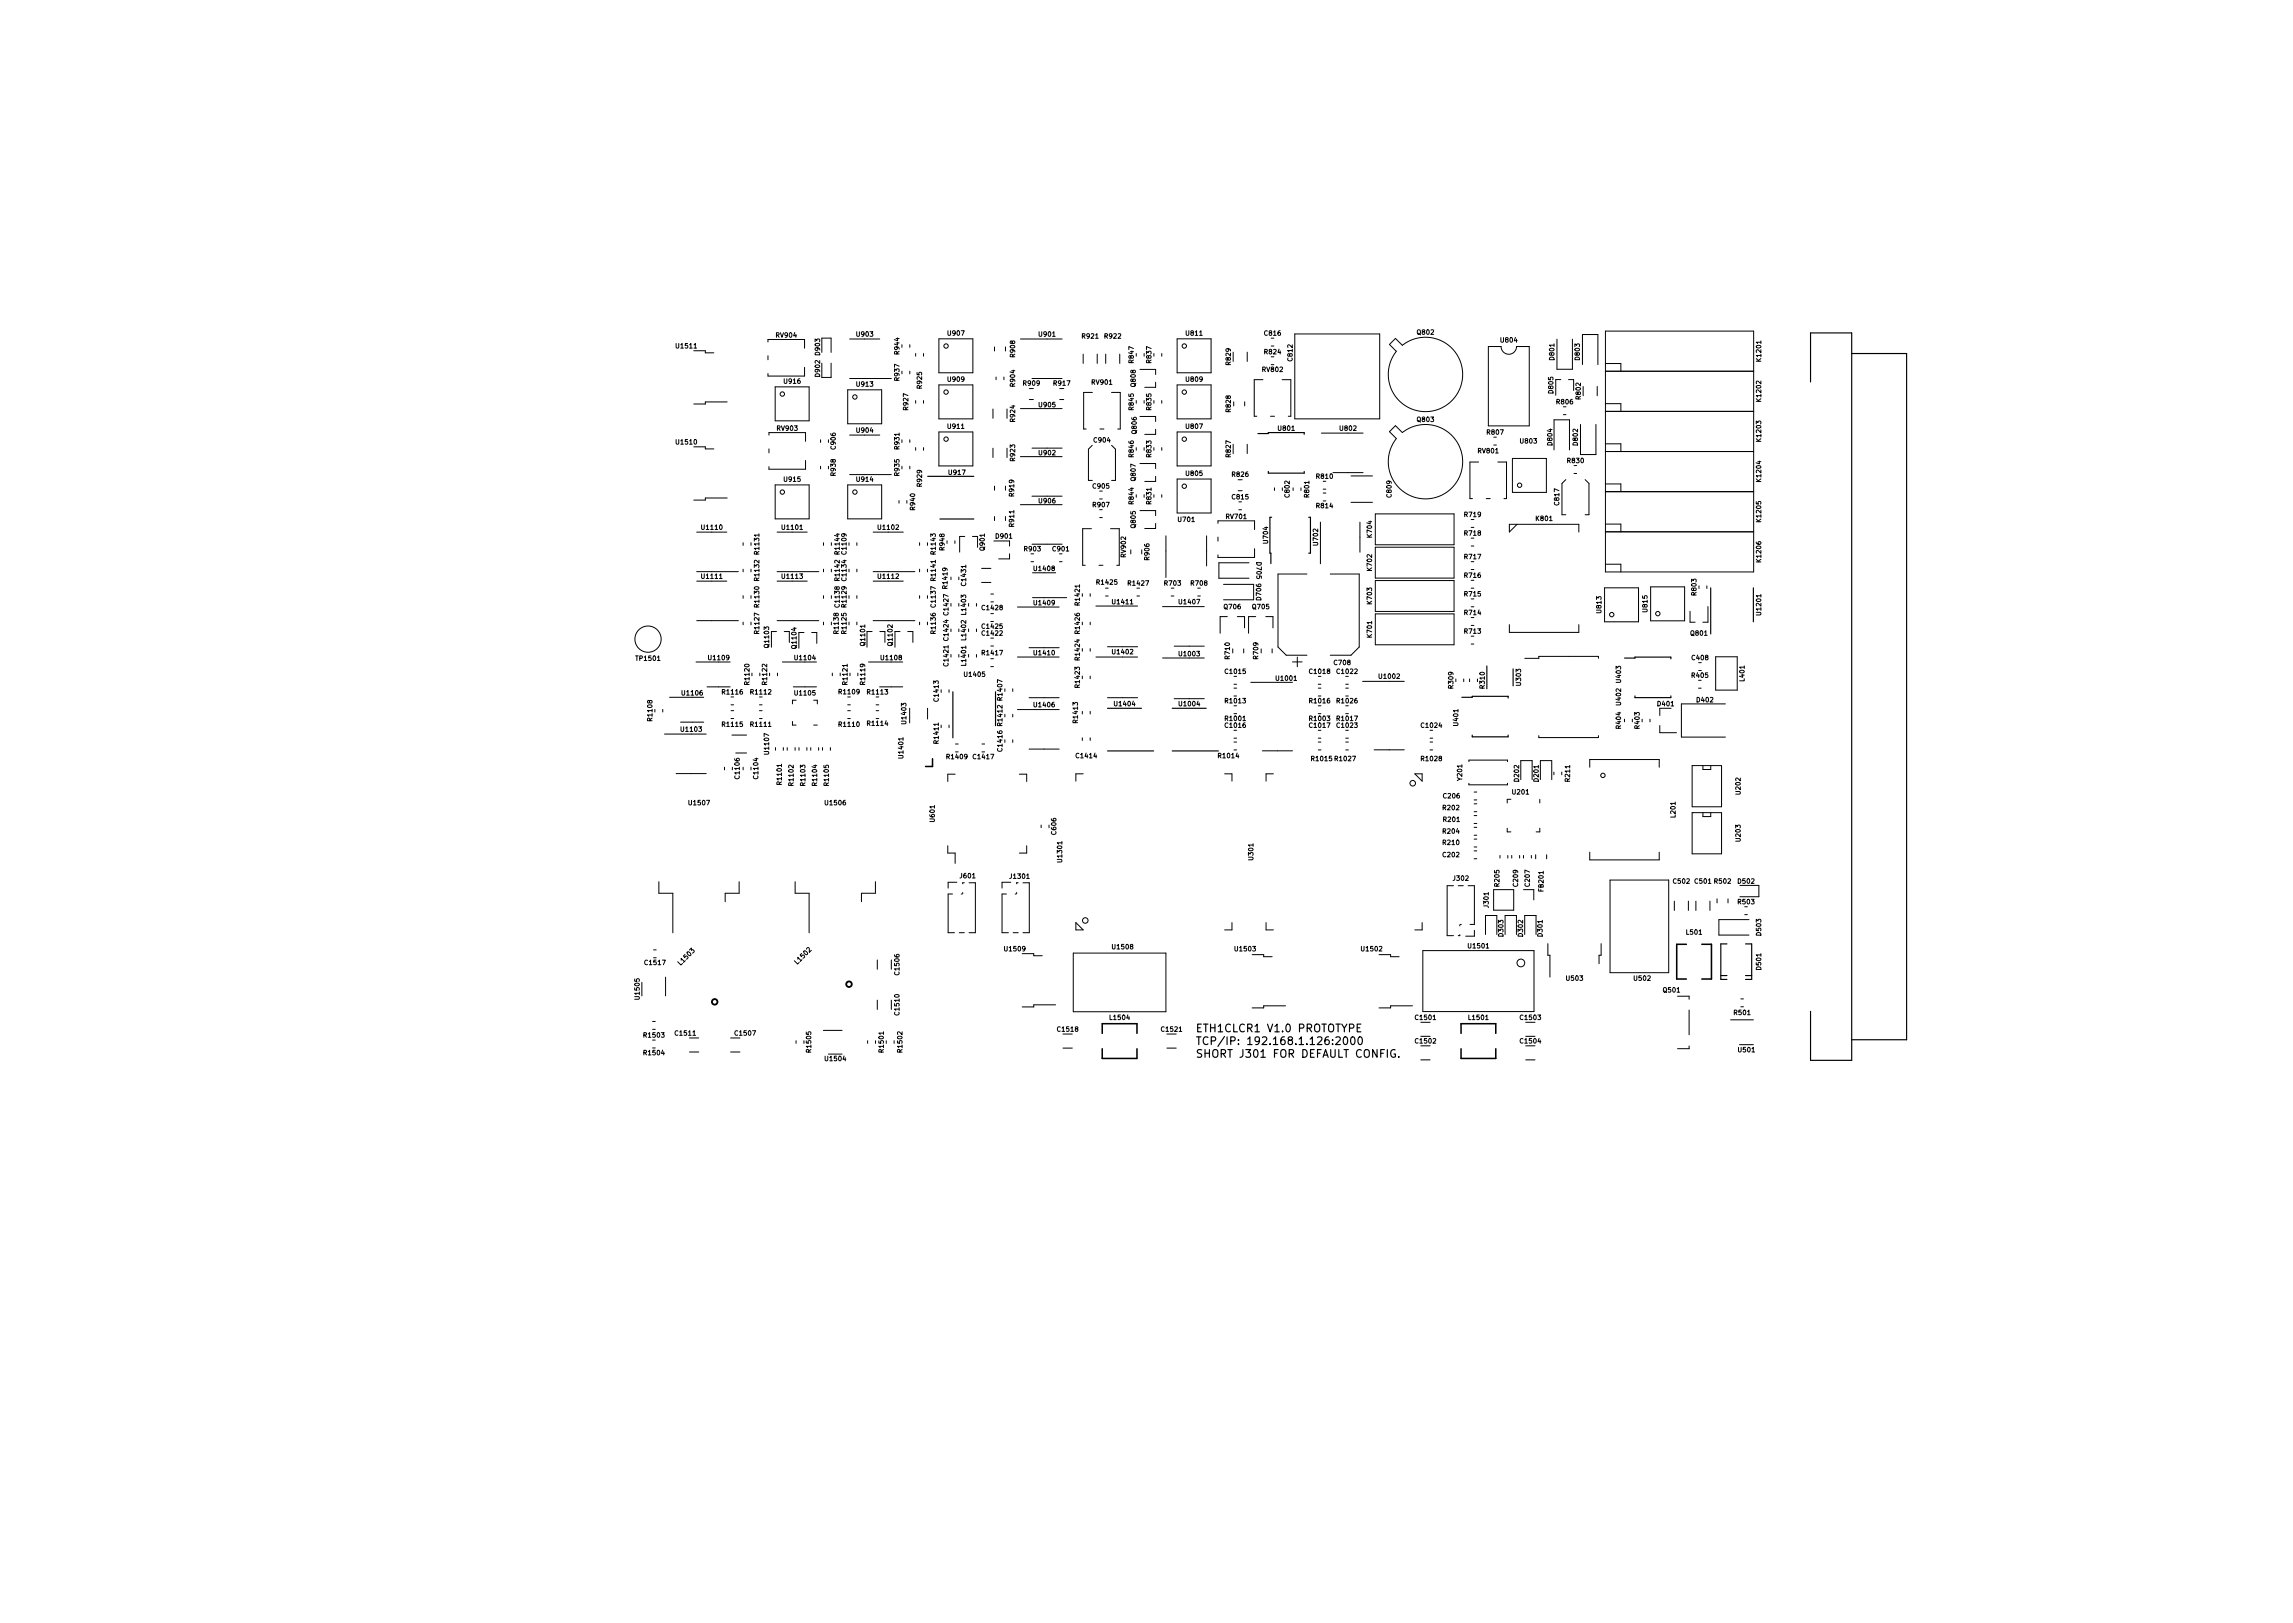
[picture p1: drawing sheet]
<svg xmlns="http://www.w3.org/2000/svg" width="297mm" height="210mm" viewBox="0 0 297 210" stroke-linecap="round" stroke-linejoin="round" font-family="sans-serif">
<defs><g id="words">
<g font-size="1.4">
<text x="154.8" y="133.7">ETH1CLCR1 V1.0 PROTOTYPE</text>
<text x="154.8" y="135.4">TCP/IP: 192.168.1.126:2000</text>
<text x="154.8" y="137">SHORT J301 FOR DEFAULT CONFIG.</text>
</g>
<g font-size=".8">
<text x="87.7" y="45.1">U1511</text>
<text x="100.6" y="43.7">RV904</text>
<text x="106.2" y="46" transform="rotate(-90 106.2 46)">D903</text>
<text x="111" y="43.6">U903</text>
<text x="116.5" y="45.8" transform="rotate(-90 116.5 45.8)">R944</text>
<text x="122.8" y="43.5">U907</text>
<text x="131.5" y="46.2" transform="rotate(-90 131.5 46.2)">R908</text>
<text x="134.6" y="43.6">U901</text>
<text x="140.2" y="43.9">R921</text>
<text x="143.1" y="43.9">R922</text>
<text x="146.9" y="47" transform="rotate(-90 146.9 47)">R847</text>
<text x="149.1" y="47" transform="rotate(-90 149.1 47)">R837</text>
<text x="153.7" y="43.5">U811</text>
<text x="159.4" y="47.2" transform="rotate(-90 159.4 47.2)">R829</text>
<text x="163.8" y="45.9">R824</text>
<text x="163.8" y="43.5">C816</text>
<text x="167.4" y="46.7" transform="rotate(-90 167.4 46.7)">C812</text>
<text x="183.6" y="43.3">Q802</text>
<text x="194.5" y="44.4">U804</text>
<text x="201.3" y="46.6" transform="rotate(-90 201.3 46.6)">D801</text>
<text x="204.6" y="46.6" transform="rotate(-90 204.6 46.6)">D803</text>
<text x="228.1" y="46.7" transform="rotate(-90 228.1 46.7)">K1201</text>
<text x="101.6" y="49.7">U916</text>
<text x="106.2" y="48.7" transform="rotate(-90 106.2 48.7)">D902</text>
<text x="111" y="50.1">U913</text>
<text x="116.5" y="49.3" transform="rotate(-90 116.5 49.3)">R937</text>
<text x="117.6" y="53.1" transform="rotate(-90 117.6 53.1)">R927</text>
<text x="119.4" y="50.3" transform="rotate(-90 119.4 50.3)">R925</text>
<text x="122.8" y="49.4">U909</text>
<text x="131.5" y="50" transform="rotate(-90 131.5 50)">R904</text>
<text x="132.6" y="50">R909</text>
<text x="134.6" y="52.7">U905</text>
<text x="136.5" y="50">R917</text>
<text x="141.5" y="49.8">RV901</text>
<text x="146.9" y="53.1" transform="rotate(-90 146.9 53.1)">R845</text>
<text x="147.1" y="50" transform="rotate(-90 147.1 50)">Q808</text>
<text x="149.1" y="53.1" transform="rotate(-90 149.1 53.1)">R835</text>
<text x="153.7" y="49.4">U809</text>
<text x="159.4" y="53.3" transform="rotate(-90 159.4 53.3)">R828</text>
<text x="163.6" y="48.2">RV802</text>
<text x="201.2" y="50.9" transform="rotate(-90 201.2 50.9)">D805</text>
<text x="201.7" y="52.4">R806</text>
<text x="204.8" y="51.7" transform="rotate(-90 204.8 51.7)">R802</text>
<text x="228.1" y="51.9" transform="rotate(-90 228.1 51.9)">K1202</text>
<text x="87.7" y="57.6">U1510</text>
<text x="100.7" y="55.8">RV903</text>
<text x="108.2" y="58.1" transform="rotate(-90 108.2 58.1)">C906</text>
<text x="111" y="56">U904</text>
<text x="116.5" y="58.1" transform="rotate(-90 116.5 58.1)">R931</text>
<text x="122.8" y="55.5">U911</text>
<text x="131.5" y="59.7" transform="rotate(-90 131.5 59.7)">R923</text>
<text x="131.5" y="54.6" transform="rotate(-90 131.5 54.6)">R924</text>
<text x="134.6" y="59">U902</text>
<text x="141.7" y="57.3">C904</text>
<text x="146.9" y="59.2" transform="rotate(-90 146.9 59.2)">R846</text>
<text x="147.2" y="56.1" transform="rotate(-90 147.2 56.1)">Q806</text>
<text x="149.1" y="59.2" transform="rotate(-90 149.1 59.2)">R833</text>
<text x="153.7" y="55.5">U807</text>
<text x="159.4" y="59.2" transform="rotate(-90 159.4 59.2)">R827</text>
<text x="165.6" y="55.8">U801</text>
<text x="173.6" y="55.8">U802</text>
<text x="183.6" y="54.7">Q803</text>
<text x="191.5" y="58.7">RV801</text>
<text x="192.7" y="56.3">R807</text>
<text x="197" y="57.4">U803</text>
<text x="201.1" y="57.6" transform="rotate(-90 201.1 57.6)">D804</text>
<text x="203.1" y="60">R830</text>
<text x="204.4" y="57.6" transform="rotate(-90 204.4 57.6)">D802</text>
<text x="228.1" y="57.1" transform="rotate(-90 228.1 57.1)">K1203</text>
<text x="101.6" y="62.4">U915</text>
<text x="108.2" y="61.6" transform="rotate(-90 108.2 61.6)">R938</text>
<text x="111" y="62.4">U914</text>
<text x="116.5" y="61.6" transform="rotate(-90 116.5 61.6)">R935</text>
<text x="119.4" y="63" transform="rotate(-90 119.4 63)">R929</text>
<text x="123" y="61.5">U917</text>
<text x="131.4" y="64.2" transform="rotate(-90 131.4 64.2)">R919</text>
<text x="134.6" y="65.2">U906</text>
<text x="141.6" y="65.7">R907</text>
<text x="141.6" y="63.3">C905</text>
<text x="146.9" y="65.3" transform="rotate(-90 146.9 65.3)">R844</text>
<text x="147.1" y="62.2" transform="rotate(-90 147.1 62.2)">Q807</text>
<text x="149.1" y="65.3" transform="rotate(-90 149.1 65.3)">R831</text>
<text x="153.7" y="61.6">U805</text>
<text x="159.7" y="61.8">R826</text>
<text x="159.7" y="64.7">C815</text>
<text x="167.1" y="64.4" transform="rotate(-90 167.1 64.4)">C802</text>
<text x="169.6" y="64.4" transform="rotate(-90 169.6 64.4)">R801</text>
<text x="170.6" y="65.8">R814</text>
<text x="170.6" y="62">R810</text>
<text x="180.3" y="64.4" transform="rotate(-90 180.3 64.4)">C809</text>
<text x="202" y="65.4" transform="rotate(-90 202 65.4)">C817</text>
<text x="228.1" y="62.3" transform="rotate(-90 228.1 62.3)">K1204</text>
<text x="91" y="68.6">U1110</text>
<text x="98.3" y="71.7" transform="rotate(-90 98.3 71.7)">R1131</text>
<text x="101.4" y="68.6">U1101</text>
<text x="108.8" y="71.7" transform="rotate(-90 108.8 71.7)">R1144</text>
<text x="109.6" y="71.7" transform="rotate(-90 109.6 71.7)">C1109</text>
<text x="113.8" y="68.6">U1102</text>
<text x="118.5" y="66" transform="rotate(-90 118.5 66)">R940</text>
<text x="121.2" y="71.7" transform="rotate(-90 121.2 71.7)">R1143</text>
<text x="122.3" y="71.2" transform="rotate(-90 122.3 71.2)">R948</text>
<text x="127.6" y="71.2" transform="rotate(-90 127.6 71.2)">Q901</text>
<text x="129" y="69.8">D901</text>
<text x="131.4" y="68.2" transform="rotate(-90 131.4 68.2)">R911</text>
<text x="132.7" y="71.4">R903</text>
<text x="136.4" y="71.4">C901</text>
<text x="147.1" y="68.3" transform="rotate(-90 147.1 68.3)">Q805</text>
<text x="152.7" y="67.6">U701</text>
<text x="158.9" y="67.2">RV701</text>
<text x="164.3" y="70.3" transform="rotate(-90 164.3 70.3)">U704</text>
<text x="170.7" y="70.6" transform="rotate(-90 170.7 70.6)">U702</text>
<text x="177.7" y="69.6" transform="rotate(-90 177.7 69.6)">K704</text>
<text x="189.8" y="67">R719</text>
<text x="189.8" y="69.4">R718</text>
<text x="199" y="67.5">K801</text>
<text x="228.1" y="67.5" transform="rotate(-90 228.1 67.5)">K1205</text>
<text x="91" y="75">U1111</text>
<text x="98.3" y="75.1" transform="rotate(-90 98.3 75.1)">R1132</text>
<text x="101.4" y="75">U1113</text>
<text x="108.8" y="75.1" transform="rotate(-90 108.8 75.1)">R1142</text>
<text x="109.6" y="75.1" transform="rotate(-90 109.6 75.1)">C1134</text>
<text x="113.8" y="75">U1112</text>
<text x="121.2" y="75.1" transform="rotate(-90 121.2 75.1)">R1141</text>
<text x="122.7" y="76.2" transform="rotate(-90 122.7 76.2)">R1419</text>
<text x="125.1" y="75.8" transform="rotate(-90 125.1 75.8)">C1431</text>
<text x="134" y="74">U1408</text>
<text x="142.2" y="75.7">R1425</text>
<text x="145.8" y="72.1" transform="rotate(-90 145.8 72.1)">RV902</text>
<text x="146.2" y="75.9">R1427</text>
<text x="148.9" y="72.5" transform="rotate(-90 148.9 72.5)">R906</text>
<text x="150.9" y="75.9">R703</text>
<text x="154.3" y="75.9">R708</text>
<text x="162.8" y="72.9" transform="rotate(90 162.8 72.9)">D705</text>
<text x="163.4" y="77.7" transform="rotate(-90 163.4 77.7)">D706</text>
<text x="177.7" y="73.9" transform="rotate(-90 177.7 73.9)">K702</text>
<text x="189.8" y="72.4">R717</text>
<text x="189.8" y="74.8">R716</text>
<text x="189.8" y="77.3">R715</text>
<text x="219.8" y="77.1" transform="rotate(-90 219.8 77.1)">R803</text>
<text x="228.1" y="72.7" transform="rotate(-90 228.1 72.7)">K1206</text>
<text x="98.3" y="82" transform="rotate(-90 98.3 82)">R1127</text>
<text x="98.3" y="78.6" transform="rotate(-90 98.3 78.6)">R1130</text>
<text x="99.6" y="83.8" transform="rotate(-90 99.6 83.8)">Q1103</text>
<text x="103.2" y="83.9" transform="rotate(-90 103.2 83.9)">Q1104</text>
<text x="108.6" y="82" transform="rotate(-90 108.6 82)">R1138</text>
<text x="108.8" y="78.6" transform="rotate(-90 108.8 78.6)">C1138</text>
<text x="109.6" y="82" transform="rotate(-90 109.6 82)">R1125</text>
<text x="109.6" y="78.6" transform="rotate(-90 109.6 78.6)">R1129</text>
<text x="112.1" y="83.5" transform="rotate(-90 112.1 83.5)">Q1101</text>
<text x="115.6" y="83.5" transform="rotate(-90 115.6 83.5)">Q1102</text>
<text x="121.2" y="82" transform="rotate(-90 121.2 82)">R1136</text>
<text x="121.2" y="78.6" transform="rotate(-90 121.2 78.6)">C1137</text>
<text x="122.9" y="82.9" transform="rotate(-90 122.9 82.9)">C1424</text>
<text x="122.9" y="79.6" transform="rotate(-90 122.9 79.6)">C1427</text>
<text x="125.1" y="82.8" transform="rotate(-90 125.1 82.8)">L1402</text>
<text x="125.1" y="79.5" transform="rotate(-90 125.1 79.5)">L1403</text>
<text x="127.3" y="79">C1428</text>
<text x="127.3" y="81.4">C1425</text>
<text x="127.3" y="82.3">C1422</text>
<text x="134" y="78.4">U1409</text>
<text x="139.9" y="82" transform="rotate(-90 139.9 82)">R1426</text>
<text x="139.9" y="78.3" transform="rotate(-90 139.9 78.3)">R1421</text>
<text x="144.2" y="78.3">U1411</text>
<text x="152.8" y="78.3">U1407</text>
<text x="158.6" y="78.9">Q706</text>
<text x="162.3" y="78.9">Q705</text>
<text x="177.7" y="82.5" transform="rotate(-90 177.7 82.5)">K701</text>
<text x="177.7" y="78.2" transform="rotate(-90 177.7 78.2)">K703</text>
<text x="189.8" y="79.7">R714</text>
<text x="189.8" y="82.1">R713</text>
<text x="207.4" y="79.4" transform="rotate(-90 207.4 79.4)">U813</text>
<text x="213.4" y="79.2" transform="rotate(-90 213.4 79.2)">U815</text>
<text x="219.1" y="82.3">Q801</text>
<text x="228.1" y="79.6" transform="rotate(-90 228.1 79.6)">U1201</text>
<text x="82.5" y="85.6">TP1501</text>
<text x="91.9" y="85.5">U1109</text>
<text x="93.6" y="90">R1116</text>
<text x="97.1" y="88.6" transform="rotate(-90 97.1 88.6)">R1120</text>
<text x="97.3" y="90">R1112</text>
<text x="99.4" y="88.6" transform="rotate(-90 99.4 88.6)">R1122</text>
<text x="103" y="85.5">U1104</text>
<text x="108.8" y="89.9">R1109</text>
<text x="109.8" y="88.6" transform="rotate(-90 109.8 88.6)">R1121</text>
<text x="112.1" y="88.6" transform="rotate(-90 112.1 88.6)">R1119</text>
<text x="112.4" y="90">R1113</text>
<text x="114.2" y="85.5">U1108</text>
<text x="122.9" y="86.2" transform="rotate(-90 122.9 86.2)">C1421</text>
<text x="125" y="87.7">U1405</text>
<text x="125.1" y="86.1" transform="rotate(-90 125.1 86.1)">L1401</text>
<text x="127.3" y="84.9">R1417</text>
<text x="134" y="84.9">U1410</text>
<text x="139.9" y="89" transform="rotate(-90 139.9 89)">R1423</text>
<text x="139.9" y="85.4" transform="rotate(-90 139.9 85.4)">R1424</text>
<text x="144.2" y="84.7">U1402</text>
<text x="152.8" y="85">U1003</text>
<text x="158.8" y="87.3">C1015</text>
<text x="159.3" y="85.3" transform="rotate(-90 159.3 85.3)">R710</text>
<text x="163" y="85.3" transform="rotate(-90 163 85.3)">R709</text>
<text x="165.4" y="88.2">U1001</text>
<text x="169.7" y="87.3">C1018</text>
<text x="172.9" y="86.1">C708</text>
<text x="173.3" y="87.3">C1022</text>
<text x="178.7" y="87.9">U1002</text>
<text x="188.3" y="89.1" transform="rotate(-90 188.3 89.1)">R309</text>
<text x="192.3" y="89.1" transform="rotate(-90 192.3 89.1)">R310</text>
<text x="197" y="88.8" transform="rotate(-90 197 88.8)">U303</text>
<text x="210" y="88.4" transform="rotate(-90 210 88.4)">U403</text>
<text x="219.2" y="87.8">R405</text>
<text x="219.2" y="85.5">C408</text>
<text x="226" y="88.2" transform="rotate(-90 226 88.2)">L401</text>
<text x="84.5" y="93.3" transform="rotate(-90 84.5 93.3)">R1108</text>
<text x="88.3" y="94.8">U1103</text>
<text x="88.4" y="90.1">U1106</text>
<text x="93.6" y="94.1">R1115</text>
<text x="97.3" y="94.1">R1111</text>
<text x="103" y="90.1">U1105</text>
<text x="108.8" y="94.1">R1110</text>
<text x="112.4" y="94">R1114</text>
<text x="117.4" y="93.7" transform="rotate(-90 117.4 93.7)">U1403</text>
<text x="121.6" y="90.8" transform="rotate(-90 121.6 90.8)">C1413</text>
<text x="129.8" y="93.9" transform="rotate(-90 129.8 93.9)">R1412</text>
<text x="129.8" y="90.6" transform="rotate(-90 129.8 90.6)">R1407</text>
<text x="134" y="91.6">U1406</text>
<text x="139.6" y="93.6" transform="rotate(-90 139.6 93.6)">R1413</text>
<text x="144.4" y="91.5">U1404</text>
<text x="152.8" y="91.5">U1004</text>
<text x="158.8" y="91.1">R1013</text>
<text x="158.8" y="93.4">R1001</text>
<text x="158.8" y="94.3">C1016</text>
<text x="169.7" y="91.1">R1016</text>
<text x="169.7" y="93.4">R1003</text>
<text x="169.7" y="94.3">C1017</text>
<text x="173.3" y="91.1">R1026</text>
<text x="173.3" y="93.4">R1017</text>
<text x="173.3" y="94.3">C1023</text>
<text x="184.2" y="94.3">C1024</text>
<text x="188.9" y="94" transform="rotate(-90 188.9 94)">U401</text>
<text x="210" y="94.3" transform="rotate(-90 210 94.3)">R404</text>
<text x="210" y="91.3" transform="rotate(-90 210 91.3)">U402</text>
<text x="212.4" y="94.3" transform="rotate(-90 212.4 94.3)">R403</text>
<text x="214.8" y="91.5">D401</text>
<text x="219.9" y="91">D402</text>
<text x="95.8" y="100.8" transform="rotate(-90 95.8 100.8)">C1106</text>
<text x="98.2" y="100.8" transform="rotate(-90 98.2 100.8)">C1104</text>
<text x="99.6" y="97.6" transform="rotate(-90 99.6 97.6)">U1107</text>
<text x="101.3" y="101.6" transform="rotate(-90 101.3 101.6)">R1101</text>
<text x="102.8" y="101.7" transform="rotate(-90 102.8 101.7)">R1102</text>
<text x="104.3" y="101.7" transform="rotate(-90 104.3 101.7)">R1103</text>
<text x="105.8" y="101.7" transform="rotate(-90 105.8 101.7)">R1104</text>
<text x="107.4" y="101.7" transform="rotate(-90 107.4 101.7)">R1105</text>
<text x="117" y="98.1" transform="rotate(-90 117 98.1)">U1401</text>
<text x="121.6" y="96.2" transform="rotate(-90 121.6 96.2)">R1411</text>
<text x="122.7" y="98.3">R1409</text>
<text x="126.2" y="98.3">C1417</text>
<text x="129.8" y="97.2" transform="rotate(-90 129.8 97.2)">C1416</text>
<text x="139.5" y="98.2">C1414</text>
<text x="157.9" y="98.2">R1014</text>
<text x="170" y="98.6">R1015</text>
<text x="173" y="98.6">R1027</text>
<text x="184.2" y="98.6">R1028</text>
<text x="189.4" y="101" transform="rotate(-90 189.4 101)">Y201</text>
<text x="196.8" y="101.2" transform="rotate(-90 196.8 101.2)">D202</text>
<text x="199.3" y="101.2" transform="rotate(-90 199.3 101.2)">D201</text>
<text x="203.4" y="101.2" transform="rotate(-90 203.4 101.2)">R211</text>
<text x="89.3" y="104.3">U1507</text>
<text x="107" y="104.3">U1506</text>
<text x="121.1" y="106.4" transform="rotate(-90 121.1 106.4)">U601</text>
<text x="187" y="108">R204</text>
<text x="187" y="104.9">R202</text>
<text x="187" y="103.4">C206</text>
<text x="187" y="106.5">R201</text>
<text x="196" y="102.9">U201</text>
<text x="217" y="105.8" transform="rotate(-90 217 105.8)">L201</text>
<text x="225.5" y="102.8" transform="rotate(-90 225.5 102.8)">U202</text>
<text x="124.4" y="113.8">J601</text>
<text x="130.9" y="113.8">J1301</text>
<text x="136.8" y="108.1" transform="rotate(-90 136.8 108.1)">C606</text>
<text x="137.6" y="111.6" transform="rotate(-90 137.6 111.6)">U1301</text>
<text x="162.4" y="111.4" transform="rotate(-90 162.4 111.4)">U301</text>
<text x="187" y="109.5">R210</text>
<text x="187" y="111">C202</text>
<text x="225.5" y="108.9" transform="rotate(-90 225.5 108.9)">U203</text>
<text x="188.3" y="114.1">J302</text>
<text x="192.8" y="117.5" transform="rotate(-90 192.8 117.5)">J301</text>
<text x="194.2" y="114.8" transform="rotate(-90 194.2 114.8)">R205</text>
<text x="196.6" y="114.8" transform="rotate(-90 196.6 114.8)">C209</text>
<text x="198.2" y="114.8" transform="rotate(-90 198.2 114.8)">C207</text>
<text x="199.9" y="115.4" transform="rotate(-90 199.9 115.4)">FB201</text>
<text x="216.8" y="114.5">C502</text>
<text x="219.6" y="114.5">C501 R502</text>
<text x="225.2" y="117.1">R503</text>
<text x="225.2" y="114.5">D502</text>
<text x="83.6" y="125">C1517</text>
<text x="88.3" y="125" transform="rotate(-45 88.3 125)">L1503</text>
<text x="103.4" y="124.9" transform="rotate(-45 103.4 124.9)">L1502</text>
<text x="130.2" y="123.2">U1509</text>
<text x="144.2" y="123">U1508</text>
<text x="160.1" y="123.2">U1503</text>
<text x="176.4" y="123.2">U1502</text>
<text x="190.3" y="122.8">U1501</text>
<text x="194.7" y="121.3" transform="rotate(-90 194.7 121.3)">D303</text>
<text x="197.3" y="121.3" transform="rotate(-90 197.3 121.3)">D302</text>
<text x="199.8" y="121.3" transform="rotate(-90 199.8 121.3)">D301</text>
<text x="218.5" y="121.1">L501</text>
<text x="228.1" y="125.6" transform="rotate(-90 228.1 125.6)">D501</text>
<text x="228.1" y="121.1" transform="rotate(-90 228.1 121.1)">D503</text>
<text x="82.8" y="129.4" transform="rotate(-90 82.8 129.4)">U1505</text>
<text x="116.5" y="131.4" transform="rotate(-90 116.5 131.4)">C1510</text>
<text x="116.5" y="126.2" transform="rotate(-90 116.5 126.2)">C1506</text>
<text x="203" y="127">U503</text>
<text x="211.7" y="127">U502</text>
<text x="215.5" y="128.6">Q501</text>
<text x="224.7" y="131.5">R501</text>
<text x="83.5" y="136.7">R1504</text>
<text x="83.5" y="134.4">R1503</text>
<text x="87.5" y="134.2">C1511</text>
<text x="95.3" y="134.2">C1507</text>
<text x="105.1" y="136.2" transform="rotate(-90 105.1 136.2)">R1505</text>
<text x="107" y="137.5">U1504</text>
<text x="114.5" y="136.2" transform="rotate(-90 114.5 136.2)">R1501</text>
<text x="116.9" y="136.2" transform="rotate(-90 116.9 136.2)">R1502</text>
<text x="137.1" y="133.6">C1518</text>
<text x="143.8" y="132.1">L1504</text>
<text x="150.5" y="133.6">C1521</text>
<text x="183.4" y="135.2">C1502</text>
<text x="183.4" y="132.1">C1501</text>
<text x="190.3" y="132.1">L1501</text>
<text x="197" y="135.2">C1504</text>
<text x="197" y="132.1">C1503</text>
<text x="225.2" y="136.3">U501</text>
</g>
</g></defs>
<g fill="none" stroke="#000" stroke-width=".15">
<path d="M162.9 56.2h1.4v-.2h4.6v.3M234.5 49.5v-6.4h5.4v94.3h-5.4v-6.4M239.9 45.8h7.1v88.9h-7.1M120.2 61.7h6M121.8 67.2h4.4M164.3 61.1v.2h4.6v-.2M164.7 67h-.2v4.7h.1v1.3M169.5 67h.3v4.7h-.3M221.6 76.2v5.9M227.1 76.2v4.4M123.4 89.6v6M129 89.6v4.4"/>
<path d="M143.5 97.3h5.9M143.5 91.8h4.4M151.9 97.3h5.9M151.9 91.8h4.4M189.4 90.3h1.3v-.1h4.7v.2M190.7 95.2v.3h4.7v-.3M192.6 86.3v2.9M196 86.7v2.2M210.4 85.3h1.4v-.2h4.6v.3M211.8 90.2v.2h4.6v-.2M173.1 134.4l.3-.1 .2 .1v.2l-.6 .7h.6M174.1 134.4l.1-.1a.53 .53 0 0 1 .4 .5 .53 .53 0 0 1-.4 .5 .67 .67 0 0 1-.1-.9z"/>
<path d="M175.1 134.4l.1-.1a.53 .53 0 0 1 .3 .5 .53 .53 0 0 1-.3 .5 .66 .66 0 0 1-.1-.9zM175.8 133.1h.3M176.1 134.4v-.1a.53 .53 0 0 1 .4 .5 .53 .53 0 0 1-.4 .5 .67 .67 0 0 1 0-.9zM176.3 132.7h-.5v1h.5M180.7 136a.47 .47 0 0 0-.6 .5 .47 .47 0 0 0 .6 .4l.1-.4h-.2M181.2 136.9v.1M222.9 126.4h.8M223.7 122.3h-.8v4.6h.8M226.1 122.3h.8v4.6h-.8M226.1 126.4h.8"/>
</g>
<g fill="none" stroke="#000" stroke-width=".13">
<path d="M89.9 45.4h1.5v.3h1.1M89.9 57.9h1.5v.3h1.1M94.2 52.1h-2.8v.2h-1.5M99.5 44.3v-.3h4.7v1.1M99.5 46.1v.5M99.6 56.4v-.4h4.8v1.2M99.6 58.2v.5M100.4 50.1h4.4v4.4h-4.4zM104.2 47.6v1.1h-4.7v-.3M104.4 59.7v1.1h-4.8v-.3M106.3 57v.3M106.5 45.7v-1.9h1.2v1.9"/>
<path d="M106.5 47v1.9h1.2v-1.9M107.3 57v.3M109.8 50.5h4.4v4.4h-4.4zM110.1 56.4h3.9M110.1 43.9h3.9M110.1 49h5.4M116.8 44.7v.3M116.8 48.1v.3M116.8 57v.3M117.9 44.7v.3M117.9 48.1v.3M117.9 57v.3"/>
<path d="M118.6 45.8v.3M118.6 51.9v.3M118.6 58v.3M119.6 45.8v.3M119.6 51.9v.3M119.6 58v.3M121.6 56h4.4v4.4h-4.4zM121.6 43.9h4.4v4.4h-4.4zM121.6 49.9h4.4v4.4h-4.4zM128.6 53v1.2M128.6 58.1v1.2M128.8 44.9v.6"/>
<path d="M129 48.8v.4M130.1 48.8v.4M130.2 44.9v.6M130.5 53v1.2M130.5 58.1v1.2M132.2 59.2h5.4M132.2 52.9h5.4M132.2 43.9h5.4M133.3 50.3h.6M133.3 51.8h.6M133.7 58.1h3.9M133.7 49h3.9"/>
<path d="M137.3 50.3h.5M137.3 51.8h.5M140.3 45.9v1.2M141.5 57.7l-.5 .5v4h.5M141.5 50.8h-1.1v4.8h.3M142.1 45.9v1.2M142.5 55.6h.5M143.2 45.9v1.2M144 50.8h1.1v4.8h-.3M144 57.7l.5 .5v4h-.5M145.1 45.9v1.2M147.2 45.8v.3"/>
<path d="M147.2 51.9v.3M147.2 58v.3M147.7 47.9h2v.6M147.7 54h2v.6M148.2 45.8v.3M148.2 51.9v.3M148.2 58v.3M149.5 45.8v.3M149.5 51.9v.3M149.5 58v.3M149.7 49.5v.7h-1.4M149.7 55.6v.7h-1.4"/>
<path d="M150.5 45.8v.3M150.5 51.9v.3M150.5 58v.3M152.5 56h4.4v4.4h-4.4zM152.5 49.9h4.4v4.4h-4.4zM152.5 43.9h4.4v4.4h-4.4zM159.7 45.6v1.2M159.7 57.6v1.2M159.8 52.1v.5M161.2 52.1v.5M161.6 45.6v1.2M161.6 57.6v1.2"/>
<path d="M163.6 49.2h-1.1v4.7h.3M164.6 53.9h.5M164.7 47.2h.3M164.7 46.2h.3M164.7 43.8h.3M164.7 44.8h.3M166.1 49.2h1.1v4.7h-.3M167.7 43.3h11v11h-11zM171.2 56.1h5.4M180.8 55.1l.9 .9a4.8 4.8 0 0 1 7.7 2.7 4.8 4.8 0 0 1-5.8 5.8 4.8 4.8 0 0 1-2.7-7.7l-.9-.9zM180.8 43.8l.9 .9a4.8 4.8 0 0 1 7.7 2.7 4.8 4.8 0 0 1-5.8 5.8 4.8 4.8 0 0 1-2.7-7.7l-.9-.9zM191.5 59.9h-1.1v4.7h.3"/>
<path d="M192.8 44.9h1.7a1 1 0 0 0 1 1 1 1 0 0 0 1-1h1.6v10.3h-5.3zM193.5 57.7h.3M193.5 56.6h.3M194 59.9h1.2v4.7h-.4M195.9 59.4h4.4v4.4h-4.4zM201.3 58.3v-3.9h2v3.9M201.7 43.9v3.9h2v-3.9M202.2 49.2h-.7v2M202.5 53.7h.4M202.5 52.7h.4M203.2 49.2h.7v1.4M204.7 55v3.9h2v-3.9"/>
<path d="M205 47.2v-3.9h2v3.9M205.1 50.1v1.2M206.9 50.1v1.2M208 47.1h2v1M208 52.3h2v1M208 57.5h2v1M208 42.9h19.2v31.2h-19.2zM208 58.5h19.2M208 53.3h19.2M208 48.1h19.2M90.3 74.1h5.4M90.3 68.9h3.9"/>
<path d="M90.3 75.3h3.9M94.2 64.5h-2.8v.3h-1.5M96.3 70.3v.4M96.3 73.7v.4M96.3 77.2v.3M97.3 70.3v.4M97.3 73.7v.4M97.3 77.2v.3M100.4 62.8h4.4v4.4h-4.4zM100.7 74.1h5.4M100.7 68.9h3.9M100.7 75.3h3.9"/>
<path d="M106.3 60.4v.3M106.7 70.3v.4M106.7 73.7v.4M106.7 77.2v.3M107.3 60.4v.3M107.7 70.3v.4M107.7 73.7v.4M107.7 77.2v.3M109.8 62.8h4.4v4.4h-4.4zM110 70.3v.4M110 73.7v.4M110 77.2v.3"/>
<path d="M110.1 61.5h5.4M111 70.3v.4M111 73.7v.4M111 77.2v.3M113.1 74.1h5.4M113.1 68.9h3.9M113.1 75.3h3.9M116.5 64.8v.4M116.8 60.4v.3M117.5 64.8v.4M117.9 60.4v.3M119.1 70.3v.4"/>
<path d="M119.1 73.7v.4M119.1 77.2v.3M120.1 70.3v.4M120.1 73.7v.4M120.1 77.2v.3M122.7 70.1v.3M123.2 74.8v.3M123.2 78.2v.3M123.7 70.1v.3M124.2 74.8v.3M124.2 78.2v.3M125 69.5h-.7v2"/>
<path d="M125.5 78.2v.3M126 69.5h.6v1.4M126.5 78.2v.3M127.2 73.6h1.2M127.2 75.5h1.2M128.4 78h.3M128.4 77h.3M128.4 79.5h.3M128.7 70.1h2.1v.6M128.8 63v.5M128.8 66.9v.5M130.2 63v.5"/>
<path d="M130.2 66.9v.5M130.8 71.7v.7h-1.4M131.8 78.6h5.4M132.2 65.4h5.4M133.6 72.8h.3M133.6 71.7h.3M133.7 70.5h3.9M133.7 64.3h3.9M133.8 77.4h4.4M133.8 74.2h3M137.2 72.8h.4M137.2 71.7h.4"/>
<path d="M140.2 76.9v.4M141.2 76.9v.4M141.4 68.5h-1.1v4.7h.3M142 78.5h5.4M142.4 73.2h.5M142.4 67.1h.4M142.4 66h.4M142.4 64.6h.4M142.4 63.6h.4M143.2 76.2h.4M143.2 77.2h.4M143.9 68.5h1.1v4.7h-.3"/>
<path d="M146.5 71.2v.6M147.2 64.1v.3M147.3 76.2h.3M147.3 77.2h.3M147.7 60h2v.7M147.7 66.1h2v.7M147.9 71.2v.6M148.2 64.1v.3M149.5 64.1v.3M149.7 61.7v.7h-1.4M149.7 67.8v.7h-1.4M150.5 64.1v.3"/>
<path d="M150.6 78.6h5.4M151 69.4v5.4M151.7 76.2h.4M151.7 77.2h.4M152.5 62.1h4.4v4.4h-4.4zM155.1 76.2h.4M155.1 77.2h.4M156.3 69.4v3.9M157.8 67.8v-.3h4.7v1.1M157.8 69.6v.5M158.5 75.7h3.9v2h-3.9M159 79.9h-.9v2.1"/>
<path d="M160.3 79.9h.9v1.4M160.4 63.6h.5M160.4 62.1h.5M160.5 66h.3M160.5 65h.3M161.8 72.9h-3.9v2h3.9M162.5 71.1v1.1h-4.7v-.3M162.7 79.9h-1v2.1M164 79.9h.9v1.4M165.1 63.2v.3M166.1 63.2v.3M167.5 63.2v.3"/>
<path d="M168.5 63.2v.3M169.3 74.4h-3.7v9.4l1 1.1h2.7M171 67.6v5.4M171.4 64.9h.3M171.4 63.9h.3M171.4 63.4h.3M171.4 62.3h.3M172.3 74.4h3.8v9.4l-1.1 1.1h-2.7M172.7 61.2h3.9M175 65.1h2.8M175 61.7h2.8M176.2 67.6v3.9"/>
<path d="M178.2 66.6h10.2v4h-10.2zM178.2 70.9h10.2v4h-10.2zM178.2 75.2h10.2v4h-10.2zM178.2 79.5h10.2v4h-10.2zM190.6 78.6h.3M190.6 72.8h.3M190.6 76.2h.3M190.6 67.3h.3M190.6 68.3h.3M190.6 69.7h.3M190.6 70.7h.3M190.6 73.8h.3"/>
<path d="M190.6 75.2h.3M190.6 77.6h.3M192.5 64.6h.5M196.5 67.9l-1 1v-1h9v1M202.8 62.1l-.5 .5v4.1h.5M203.9 60.3h.3M203.9 61.3h.3M205.3 62.1l.5 .5v4.1h-.5M207.9 76.2h4.4v4.4h-4.4zM208 62.7h2v1M208 67.9h2v1M208 73.1h2v1"/>
<path d="M208 68.9h19.2M208 63.7h19.2M213.8 76h4.4v4.4h-4.4zM218.9 79.2v1.4h.7M220.1 75.9v.3M221.1 75.9v.3M221.3 78.6v2h-.7M84.8 91.9v.3M85.9 91.9v.3M86.1 95.1h5.4M86.7 90.3h4.5M88.2 93.6h3"/>
<path d="M90.2 85.8h4.4M90.3 80.4h5.4M91.6 89h3M93.9 99.4v.3M94.7 91.3h.3M94.7 90.3h.3M94.7 93.1h.3M94.7 92.1h.3M94.8 95.2h1.9M94.9 99.4v.3M95.3 97.5h1.4M96.3 80.6v.3"/>
<path d="M96.3 99.4v.3M97.3 80.6v.3M97.3 99.4v.3M97.4 87.2v.3M98.4 91.3h.3M98.4 90.3h.3M98.4 93.1h.3M98.4 92.1h.3M98.4 87.2v.3M99.7 87.2v.3M100.5 96.9v.3M100.6 81.8h-.7v2"/>
<path d="M100.7 80.4h5.4M100.7 87.2v.3M101.3 85.8h4.5M101.5 96.9v.3M101.6 81.8h.7v1.4M102 96.9v.3M102.7 93.5v.4h.4M102.8 89h3M103 96.9v.3M103.1 90.7h-.4v.5M103.5 96.9v.3M104.1 81.9h-.6v2.1"/>
<path d="M104.5 96.9v.3M105 96.9v.3M105.1 81.9h.7v1.5M105.4 93.9h.5M105.4 90.7h.5v.5M106 96.9v.3M106.6 96.9v.3M106.7 80.6v.3M107.6 96.9v.3M107.7 80.6v.3M107.8 87.2v.3M108.8 87.2v.3"/>
<path d="M109.8 91.3h.4M109.8 90.3h.4M109.8 93.1h.4M109.8 92.1h.4M110 80.6v.3M110.1 87.2v.3M111 80.6v.3M111.1 87.2v.3M112.5 85.8h4.4M113 81.8h-.7v2M113.1 80.4h5.4M113.5 91.3h.3"/>
<path d="M113.5 90.3h.3M113.5 93.1h.3M113.5 92.1h.3M113.9 89h3M114 81.8h.6v1.4M116.6 81.8h-.7v2M117.6 81.8h.7v1.4M117.8 91.8v1.9M119.1 80.6v.3M120.1 80.6v.3M120.2 91.8v1.4M121.9 89.4v.3"/>
<path d="M121.9 93.9v.4M122.9 89.4v.3M122.9 93.9v.4M123.2 81.5v.3M123.2 84.8v.3M123.8 97.4h.3M123.8 96.4h.3M124.2 81.5v.3M124.2 84.8v.3M125.5 81.5v.3M125.5 84.8v.3M126.5 81.5v.3"/>
<path d="M126.5 84.8v.3M127.2 97.4h.4M127.2 96.4h.4M128.4 86.4h.3M128.4 85.3h.3M128.4 80.5h.3M128.4 83.7h.3M128.4 82.7h.3M130.2 89.2v.4M130.2 92.5v.4M130.2 95.8v.4M131.2 89.2v.4"/>
<path d="M131.2 92.5v.4M131.2 95.8v.4M131.8 91.9h5.4M131.8 85.1h5.4M133.3 97h3.9M133.3 90.4h3.9M133.3 83.9h3.9M140.2 80.6v.3M140.2 84v.4M140.2 87.6v.3M140.2 92.2v.3M140.2 95.6v.3"/>
<path d="M141.2 80.6v.3M141.2 84v.4M141.2 87.6v.3M141.2 92.2v.3M141.2 95.6v.3M142 85.1h5.4M143.5 90.4h3.9M143.5 83.8h3.9M150.6 85.2h5.4M152.1 90.5h3.9M152.1 83.7h3.9M159.7 84.1v.5"/>
<path d="M159.8 90.2h.4M159.8 89.1h.4M159.8 97.2h.4M159.8 96.1h.4M159.8 92.5h.4M159.8 91.4h.4M159.8 88.6h.4M159.8 87.6h.4M159.8 95.6h.4M159.8 94.6h.4M161.1 84.1v.5M162 88.4h5.4"/>
<path d="M163.4 84.1v.5M163.5 97.3h3.9M164.8 84.1v.5M167.4 85.7h1.3M168.1 85.1v1.3M170.8 90.2h.3M170.8 89.1h.3M170.8 97.2h.3M170.8 96.1h.3M170.8 92.5h.3M170.8 91.4h.3M170.8 88.6h.3"/>
<path d="M170.8 87.6h.3M170.8 95.6h.3M170.8 94.6h.3M174.3 90.2h.4M174.3 89.1h.4M174.3 97.2h.4M174.3 96.1h.4M174.3 92.5h.4M174.3 91.4h.4M174.3 88.6h.4M174.3 87.6h.4M174.3 95.6h.4"/>
<path d="M174.3 94.6h.4M176.5 88.3h5.4M178 97.1h3.9M185.2 97.2h.4M185.2 96.1h.4M185.2 95.6h.4M185.2 94.6h.4M188.6 88v.3M189.6 88v.3M190.3 98.7v-.2h5v.2M190.4 88v.3M190.6 80h.3"/>
<path d="M190.6 81h.3M190.6 82.4h.3M190.6 83.4h.3M191.4 88v.3M195.5 80.9v1h9v-1M197.5 85.3h1.8v-.3h7.8v.3M199.3 95.3v.3h7.8v-.3M205.9 99.4v-1h9v1M210.4 93.2v.3M211.5 93.2v.3M212.7 93.2v.3M213.7 93.2v.3"/>
<path d="M215 94v.9h2.2M216.5 91.8h-1.5v.9M219.2 99.2h3.8v5.3h-3.8zM220 89.2h.4M220 88.1h.4M220 85.8h.4M220 86.9h.4M220.6 99.2v.5h1v-.5M222.2 85.1h2.8v4.3h-2.8zM223.5 91.2h-5.7v4.3h5.7M85.4 114.2v1.5h1.8v5.1M87.6 100.2h3.9"/>
<path d="M95.8 114.2v1.5h-1.9v1.1M103 114.2v1.5h1.8v5.1M113.4 114.2v1.5h-1.8v1.1M122.8 109.6v.9h.9v1.4M123.4 115.8h-.6v5h.8M123.7 100.3h-.9v.9M124 114.3h-1.2v.8M124.5 115.8h.2M124.7 115.6v.2M124.9 114.4h-.2v.1M125.5 114.4h.9v6.4h-.9M130.4 115.8h-.6v5h.8"/>
<path d="M130.9 114.3h-1.1v.8M131.5 115.8h.1M131.7 115.6v.2M131.9 114.4h-.2v.1M132 100.3h1v.9M132.5 114.4h.8v6.4h-.8M133 109.6v.9h-1M134.9 106.9v.3M135.9 106.9v.3M139.4 119.5l.9 1h-.9zM140.3 100.2h-.9v1M158.6 100.2h1v1"/>
<path d="M159.6 119.5v1h-1M164 119.5v1h1M165 100.2h-1v1M183.3 100.2h.9v1zM184.2 119.5v1h-.9M188.3 114.7h-.8v6.5h.8M188.9 114.7h.7M189.1 119.8v.2M189.2 119.8h.1M190.2 114.7h.8v5.1h-.6M190.3 101.5v.2h5v-.2M191 102.6h.3"/>
<path d="M191 103.6h.3M191 109.7h.3M191 108.7h.3M191 107.2h.3M191 108.2h.3M191 104.1h.3M191 105.2h.3M191 105.7h.3M191 106.7h.3M191 111.2h.3M191 110.2h.3M193.5 115.3h2.6v2.6h-2.6z"/>
<path d="M194.3 110.8v.4M195.2 107.3v.5h.5M195.3 110.8v.4M195.7 103.5h-.5v.5M195.8 110.8v.4M196.9 110.8v.4M197 101v-2.5h1.5v2.5M197.4 110.8v.4M197.4 115.3h1.3v1.3M198.4 110.8v.4M198.9 110.7v.6M199.5 103.5v.5"/>
<path d="M199.5 107.3v.5h-.5M199.5 101v-2.5h1.5v2.5M200.4 110.7v.6M201.3 100v.4M202.3 100v.4M205.9 110.4v1h9v-1M208.6 114h7.6v12h-7.6zM216.9 116.7v1.2M218.7 116.7v1.2M219.2 105.3h3.8v5.3h-3.8zM219.7 116.7v1.2M220.6 105.3v.5h1v-.5"/>
<path d="M221.5 116.7v1.2M222.4 116.4v.6M223.8 116.4v.6M225.4 114.7h2.4v1.5h-2.4M226 117.5h.4M226 118.5h.4M226.6 119.1h-3.9v2h3.9M83.1 127.3v1.7M84.5 135.8h.4M84.5 134.7h.4M84.5 132.3h.4M84.5 133.3h.4"/>
<path d="M84.7 123.1h.3M84.7 124.1h.3M86.2 126.6v2.4M89.3 136.3h1.2M89.3 134.5h1.2M94.6 136.3h1.3M94.6 134.5h1.3M103.1 134.8v.4M104.1 134.8v.4M106.7 133.5h2.4M107.3 136.6h1.8M112.4 134.8v.4"/>
<path d="M113.4 134.8v.4M113.6 124.4v1.2M113.6 129.6v1.2M114.8 134.8v.4M115.5 124.4v1.2M115.5 129.6v1.2M115.8 134.8v.4M124.3 120.8h.6M131.2 120.8h.7M132.4 123.5h1.5v.3h1.1M136.7 130.2h-2.8v.2h-1.5M137.7 135.8h1.2"/>
<path d="M137.7 134h1.2M139 123.5h12v7.6h-12zM151.2 135.8h1.2M151.2 134h1.2M162.2 123.7h1.5v.2h1.1M166.5 130.3h-2.8v.3h-1.5M178.6 123.7h1.5v.2h1.1M183 130.3h-2.9v.3h-1.5M184.1 137.3h1.2M184.1 135.5h1.2M184.1 134.3h1.2M184.1 132.4h1.2"/>
<path d="M184.3 123.1h14.4v7.9h-14.4zM189.1 121.1v.1h-.2M191 120.5v.8h-1.1M192.4 121.1v-2.5h1.5v2.5M195 121.1v-2.5h1.4v2.5M197.5 121.1v-2.5h1.5v2.5M197.6 137.3h1.2M197.6 135.5h1.2M197.6 134.3h1.2M197.6 132.4h1.2M200.5 122.2v1.5h.3v2.9M207.4 122.2v1.5h-.3v1.1"/>
<path d="M217.3 129.1h1.5v.4M218.8 130.9v3.2M218.8 135.5v.4h-1.5M224.2 132.1h2.9M225.3 135.3h1.8M225.5 130.4h.4M225.5 129.4h.4"/>
<circle cx="101.3" cy="51" r=".28"/>
<circle cx="110.7" cy="51.4" r=".28"/>
<circle cx="122.6" cy="56.9" r=".28"/>
<circle cx="122.6" cy="44.8" r=".28"/>
<circle cx="122.6" cy="50.8" r=".28"/>
<circle cx="153.4" cy="56.9" r=".28"/>
<circle cx="153.4" cy="44.8" r=".28"/>
<circle cx="153.4" cy="50.8" r=".28"/>
<circle cx="101.3" cy="63.7" r=".28"/>
<circle cx="110.7" cy="63.7" r=".28"/>
<circle cx="153.4" cy="63" r=".28"/>
<circle cx="196.9" cy="62.9" r=".28"/>
<circle cx="208.8" cy="79.6" r=".28"/>
<circle cx="214.8" cy="79.5" r=".28"/>
<circle cx="83.9" cy="82.8" r="1.7"/>
<circle cx="140.6" cy="119.2" r=".36"/>
<circle cx="183" cy="101.5" r=".36"/>
<circle cx="207.6" cy="100.5" r=".28"/>
<circle cx="197" cy="124.7" r=".5"/>
</g>
<g fill="none" stroke="#000" stroke-width=".24">
<circle cx="92.6" cy="129.8" r=".36"/>
<circle cx="110" cy="127.5" r=".36"/>
</g>
<path d="M120.8 98.3v1h-.9M142.8 133.9v-1.3h4.5v1.3M142.8 135.9v1.2h4.5v-1.2M189.3 135.9v1.2h4.5v-1.2M189.3 133.9v-1.3h4.5v1.3M218.5 122.3h-1.3v4.5h1.3M220.5 122.3h1.2v4.5h-1.2" fill="none" stroke="#000" stroke-width=".2"/>
<use href="#words"/>
</svg>
